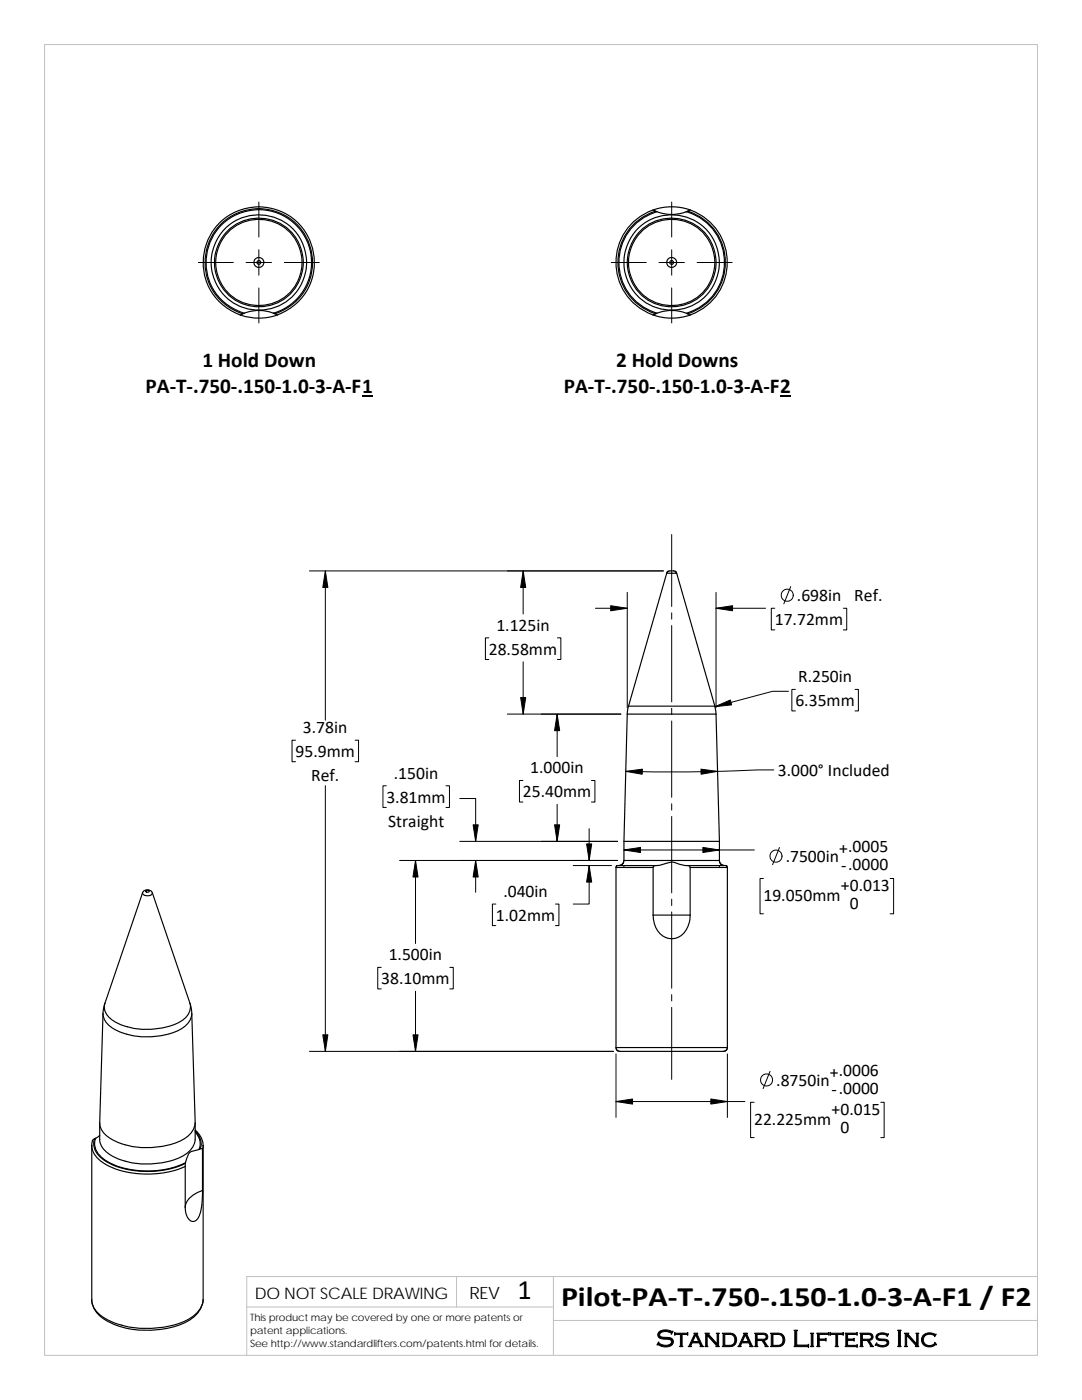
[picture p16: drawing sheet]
<svg xmlns="http://www.w3.org/2000/svg" width="216mm" height="279mm" viewBox="0 0 216 279" stroke-linecap="round" stroke-linejoin="round" font-family="sans-serif">
<defs><g id="words">
<g font-size="5.6">
<text x="103.3" y="259.2">1</text>
<text x="112" y="260.7">Pilot‐PA‐T‐.750‐.150‐1.0‐3‐A‐F1 / F2</text>
</g>
<text font-size="4.9" x="130.9" y="268.8">Standard Lifters Inc</text>
<g font-size="4.2">
<text x="40.4" y="73.2">1 Hold Down</text>
<text x="123" y="73.2">2 Hold Downs</text>
<text x="29.1" y="78.5">PA‐T‐.750‐.150‐1.0‐3‐A‐F1</text>
<text x="112.5" y="78.5">PA‐T‐.750‐.150‐1.0‐3‐A‐F2</text>
</g>
<g font-size="3.5">
<text x="159" y="120">.698in</text>
<text x="170.5" y="120">Ref.</text>
<text x="99" y="125.9">1.125in</text>
<text x="154.6" y="124.8">17.72mm</text>
<text x="97.5" y="130.7">28.58mm</text>
<text x="159.2" y="136.2">R.250in</text>
<text x="158.7" y="140.9">6.35mm</text>
<text x="60.5" y="146.3">3.78in</text>
<text x="59" y="151.1">95.9mm</text>
<text x="62.1" y="155.9">Ref.</text>
<text x="78.6" y="155.4">.150in</text>
<text x="105.8" y="154.3">1.000in</text>
<text x="155.2" y="154.8">3.000° Included</text>
<text x="77.1" y="160.2">3.81mm</text>
<text x="104.3" y="159.1">25.40mm</text>
<text x="77.4" y="165">Straight</text>
<text x="156.8" y="172.1">.7500in</text>
<text x="167.5" y="170.4">+.0005</text>
<text x="167.8" y="173.9">‐.0000</text>
<text x="100.4" y="179">.040in</text>
<text x="152.3" y="179.9">19.050mm</text>
<text x="167.8" y="177.9">+0.013</text>
<text x="98.9" y="183.8">1.02mm</text>
<text x="169.6" y="181.4">0</text>
<text x="77.6" y="191.6">1.500in</text>
<text x="76.1" y="196.4">38.10mm</text>
<text x="165.6" y="215.1">+.0006</text>
<text x="154.9" y="216.7">.8750in</text>
<text x="165.9" y="218.6">‐.0000</text>
<text x="150.5" y="224.6">22.225mm</text>
<text x="165.9" y="222.6">+0.015</text>
<text x="167.7" y="226.1">0</text>
</g>
<text font-size="3.4" x="93.7" y="259.2">REV</text>
<text font-size="3.2" x="50.8" y="259.3">DO NOT SCALE DRAWING</text>
<g font-size="2">
<text x="49.9" y="263.7">This product may be covered by one or more patents or</text>
<text x="49.9" y="266.2">patent applications.</text>
<text x="49.9" y="268.8">See http://www.standardlifters.com/patents.html for details.</text>
</g>
</g></defs>
<path d="M8.9 8.9h198.1v261.6h-198.1zM91.1 254.8v6M110.4 254.8v15.7M207 254.8h-157.8v15.7M49.2 260.8h61.2M110.4 263.5h96.6" fill="none" stroke="#c0c0c0" stroke-width=".2"/>
<g fill="none" stroke="#000" stroke-width=".23">
<path d="M126.9 44.6a11.5 11.5 0 0 1 4.2-2.4 8.4 8.4 0 0 0 6 .1 10.6 10.6 0 0 1 7.5 10.1 10.6 10.6 0 0 1-7.7 10.1 8.7 8.7 0 0 0-5.9 0 10.5 10.5 0 0 1-4.1-17.9zM130.3 41.9a11.1 11.1 0 0 0-7.4 10.5 11.1 11.1 0 0 0 7.4 10.5M130.3 41.9a11 11 0 0 1 7.4 0M130.3 41.9l.5 .2M130.8 42.1l.3 .1M130.8 42.1a10.7 10.7 0 0 0-7.5 10.3 10.7 10.7 0 0 0 7.5 10.2M137.2 42.1a10.7 10.7 0 0 1 7.5 10.3 10.7 10.7 0 0 1-7.5 10.2M137.7 41.9a11.1 11.1 0 0 1 7.4 10.5 11.1 11.1 0 0 1-7.4 10.4M137.7 41.9l-.8 .3M48.4 62.6a10.7 10.7 0 0 1-5.5-16.5 10.7 10.7 0 0 1 17.5 0 10.7 10.7 0 0 1-5.5 16.5M48.5 62.6l-.5 .3M48.7 62.5a8 8 0 0 1 6.2 .1"/>
<path d="M48.7 62.5l-.2 .1M54.5 62.5a10.5 10.5 0 0 0 5.7-16.3 10.5 10.5 0 0 0-17.2 .1 10.5 10.5 0 0 0 5.7 16.2M54.9 62.6l.5 .3a11.2 11.2 0 0 1-7.4 0M55.3 62.8a11.1 11.1 0 0 0 5.2-17 11.1 11.1 0 0 0-17.8 0 11.1 11.1 0 0 0 5.3 17.1M131.1 62.5l-.8 .4M136.9 62.5l.3 .1M137.2 62.6l.5 .3a11.2 11.2 0 0 1-7.4 0M133 114.4h2M133 114.4l.4-.4 1-.1 .4 .2 .2 .3M133 114.4l-7.6 26.5M135 114.4l7.6 26.5M125.2 142.5l-.7 29.2"/>
<path d="M125.2 142.5h17.7M125.4 140.9h17.2M125.4 140.9l-.2 1.6M142.6 140.9l.3 1.6M142.9 142.5l.7 25.4M28.4 178.2a1.14 1.14 0 0 0 1.9 .3l.1-.3M28.4 178.2a1.08 1.08 0 0 1 1-.6 1.08 1.08 0 0 1 1 .6M28.4 178.2l-7.5 22M29.1 177.8l.5-.1 .2 .2a.38 .38 0 0 1-.4 .2 .38 .38 0 0 1-.3-.3zM30.4 178.2l7.5 22M122.9 173.1v36M122.9 173.1h7.4"/>
<path d="M124.5 171.7l-.4 .8-.6 .2M124.5 171.7h19.1M124.5 167.9h19.1M130.3 173.1v9.5M130.8 172.7h-7.6l-.3 .4M137.2 172.7h7.7l.2 .4M137.2 172.7l.4 .2 .1 .2M137.2 172.7l-1.3-.1-1.8-.6-3 .7a.58 .58 0 0 0-.8 .4M137.7 173.1h7.4M137.7 173.1v9.5M143.6 171.7l.2 .7 .8 .3M143.6 167.9v3.8"/>
<path d="M145.1 173.1v36M130.3 182.6h7.4M130.3 182.6a4.6 4.6 0 0 0 3.1 4.7 3.5 3.5 0 0 0 4-2.6l.3-1.2v-.9M20.9 200.2l-.3 2.1M37.9 200.2l.4 2.1M37.9 200.2a3.2 3.2 0 0 1-1.8 3.6 14.2 14.2 0 0 1-13.4 0 3.1 3.1 0 0 1-1.8-3.6M38.3 202.3a4.4 4.4 0 0 1-3.4 3.7 14.2 14.2 0 0 1-12.9-1.1 3.4 3.4 0 0 1-1.4-2.6M38.3 202.3l.6 21.7a4 4 0 0 1-2.4 3.4 15.5 15.5 0 0 1-15-.5 3.6 3.6 0 0 1-1.6-2.9l.7-21.7M122.9 209.1l.3 .6 .5 .1h20.7l.6-.3 .1-.4M122.9 209.1h22.2M18.3 228.6a4.9 4.9 0 0 0 3.3 4.1 19.3 19.3 0 0 0 15.4 .1M18.9 227.3a1.07 1.07 0 0 0-.6 1.3v30.8"/>
<path d="M18.9 227.3a3.9 3.9 0 0 0 2.3 4.5 18 18 0 0 0 15.8 .3v-.1M19.1 227.2l-.2 .1M19.9 224.1v3.3a3.9 3.9 0 0 0 2.3 3.2 15.7 15.7 0 0 0 15-.3 3.9 3.9 0 0 0 1.7-2.9v-3.3M19.9 226.6l-.2 .2a1.08 1.08 0 0 0-.8 1.2 4.6 4.6 0 0 0 2.9 4 18.1 18.1 0 0 0 15.2 0l.1-.3a2.28 2.28 0 0 1 1.3-2l1.3-.3M37 232.8v8.1M37 232.2v.6M38.9 225.9a3.1 3.1 0 0 1 .8 3.5M38.9 225.7a3.4 3.4 0 0 1 1.1 3.6M38.9 225.5a4.3 4.3 0 0 1 1.6 3.1M39.7 229.4l.5-.2 .2 .2M40.4 237.6a13.9 13.9 0 0 1-.7 5.2 1.2 1.2 0 0 1-1.2 1 1.2 1.2 0 0 1-1.2-1l-.3-.9v-1M40.4 229.4v8.2"/>
<path d="M40.4 237.6a4.9 4.9 0 0 0-3.4 3v.3M40.5 228.6l-.1 .8M40.5 228.6v30.8a5.6 5.6 0 0 1-4 4.4 18.6 18.6 0 0 1-15.9-.9 4.3 4.3 0 0 1-2.3-3.5M18.3 259.4a5.6 5.6 0 0 0 3.9 4.7 18.5 18.5 0 0 0 15.6-.6 5.2 5.2 0 0 0 2.7-4.1"/>
<circle cx="51.6" cy="52.4" r=".38"/>
<circle cx="51.7" cy="52.4" r="9.5"/>
<circle cx="51.7" cy="52.4" r="8.6"/>
<circle cx="51.7" cy="52.4" r=".99"/>
<circle cx="51.7" cy="52.4" r="8.9"/>
<circle cx="134" cy="52.4" r=".99"/>
<circle cx="134" cy="52.4" r="8.9"/>
<circle cx="134" cy="52.4" r=".38"/>
<circle cx="134" cy="52.4" r="9.5"/>
<circle cx="134" cy="52.4" r="8.6"/>
</g>
<g fill="none" stroke="#000" stroke-width=".2">
<path d="M39.6 52.4h7M49.1 52.4h5.1M51.6 40.3v7M51.6 49.8v5.1M51.6 57.5v7M56.7 52.4h7M122 52.4h6.9M131.5 52.4h5.1M134 40.3v7M134 49.8v5.1M134 57.5v7M139.1 52.4h7"/>
<path d="M61.7 113.9h70.7M64.9 113.9v29.8M104.4 113.9v8.6M125.2 118.2v23M134 106.7v14.3M142.9 118.2v23M157.8 117.1l-1.4 3.4M97.5 127.3h-.6v4.3h.6M104.4 132.1v10.4M111.2 127.3h.7v4.3h-.7M118.8 121.4h6.4M134 122.3v1.3"/>
<path d="M134 124.8v15.3M142.9 121.4h9.9M154.6 121.4h-.7v4.3h.7M157.3 138h-3.1l-11.5 3M158.7 137.6h-.7v4.3h.7M168.3 121.4h.7v4.3h-.7M170.6 137.6h.7v4.3h-.7M59 147.7h-.7v4.3h.7M64.9 156.8v53M70.8 147.7h.7v4.3h-.7M77.1 156.8h-.7v4.3h.7M89 156.8h.7v4.3h-.7"/>
<path d="M91.7 159.4h3.2v8.5M101.2 142.5h22.7M104.3 155.8h-.6v4.3h.6M111.2 142.5v8.5M118 155.8h.7v4.3h-.7M134 141.4v1.2M134 143.9v15.2M154.4 153.6l-17 .4-12.5-.1M79.7 171.7h43.5M82.9 171.7v16.6M91.7 167.9h31.5M94.9 171.7v6.4"/>
<path d="M111.2 160.5v7.4M114.4 172.7h7.6M117.6 172.7v7.7h-3.2M117.6 165.4v6.3M124.5 169.6h26M124.5 172.8v.2M134 160.4v1.3M134 162.9v15.3M134 179.5v1.2M143.6 172.8v.2M152.3 175.3h-.6v7.1h.6M155.5 169.1l-1.3 3.5"/>
<path d="M177.6 175.3h.7v7.1h-.7M76.1 193.1h-.7v4.3h.7M82.9 197.8v12M89.7 193.1h.7v4.3h-.7M98.9 180.4h-.6v4.3h.6M110.8 180.4h.7v4.3h-.7M134 182v15.2M134 198.5v1.3M61.7 209.8h60.7M122.9 219.8h25.7M122.9 210.3v12.7M134 201v14.4"/>
<path d="M145.1 210.3v12.7M150.5 220h-.7v7h.7M153.6 213.8l-1.3 3.5M175.7 220h.7v7h-.7"/>
<circle cx="157.1" cy="118.8" r="1.21"/>
<circle cx="154.8" cy="170.9" r="1.21"/>
<circle cx="153" cy="215.5" r="1.2"/>
</g>
<path d="M72.2 79.1h2.2M155.7 79.1h2.1" fill="none" stroke="#000" stroke-width=".28"/>
<g fill="#000" stroke="#000" stroke-width=".2">
<path d="M64.9 113.9l.5 3.3h-1z" fill-rule="evenodd"/>
<path d="M104.4 113.9l.5 3.3h-1z" fill-rule="evenodd"/>
<path d="M121.9 120.9l3.3 .5-3.3 .5z" fill-rule="evenodd"/>
<path d="M142.9 121.4l3.3-.5v1z" fill-rule="evenodd"/>
<path d="M103.9 139.2h1l-.5 3.3z" fill-rule="evenodd"/>
<path d="M111.2 142.5l.5 3.3h-1z" fill-rule="evenodd"/>
<path d="M124.9 153.9l3.3-.4-.1 1z" fill-rule="evenodd"/>
<path d="M142.7 141l3-1.3 .3 1z" fill-rule="evenodd"/>
<path d="M139.9 153.5l3.3 .4-3.3 .6z" fill-rule="evenodd"/>
<path d="M82.9 171.7l.5 3.3h-1z" fill-rule="evenodd"/>
<path d="M94.4 164.6h1l-.5 3.3z" fill-rule="evenodd"/>
<path d="M94.9 171.7l.5 3.3h-1z" fill-rule="evenodd"/>
<path d="M110.7 164.6h1l-.5 3.3z" fill-rule="evenodd"/>
<path d="M117.6 172.7l.5 3.3h-1z" fill-rule="evenodd"/>
<path d="M117.1 168.4h1l-.5 3.3z" fill-rule="evenodd"/>
<path d="M124.5 169.6l3.3-.5v1z" fill-rule="evenodd"/>
<path d="M140.3 169.1l3.3 .5-3.3 .5z" fill-rule="evenodd"/>
<path d="M64.4 206.5h1l-.5 3.3z" fill-rule="evenodd"/>
<path d="M82.4 206.5h1l-.5 3.3z" fill-rule="evenodd"/>
<path d="M122.9 219.8l3.3-.5v1z" fill-rule="evenodd"/>
<path d="M141.8 219.3l3.3 .5-3.3 .5z" fill-rule="evenodd"/>
</g>
<use href="#words"/>
</svg>
